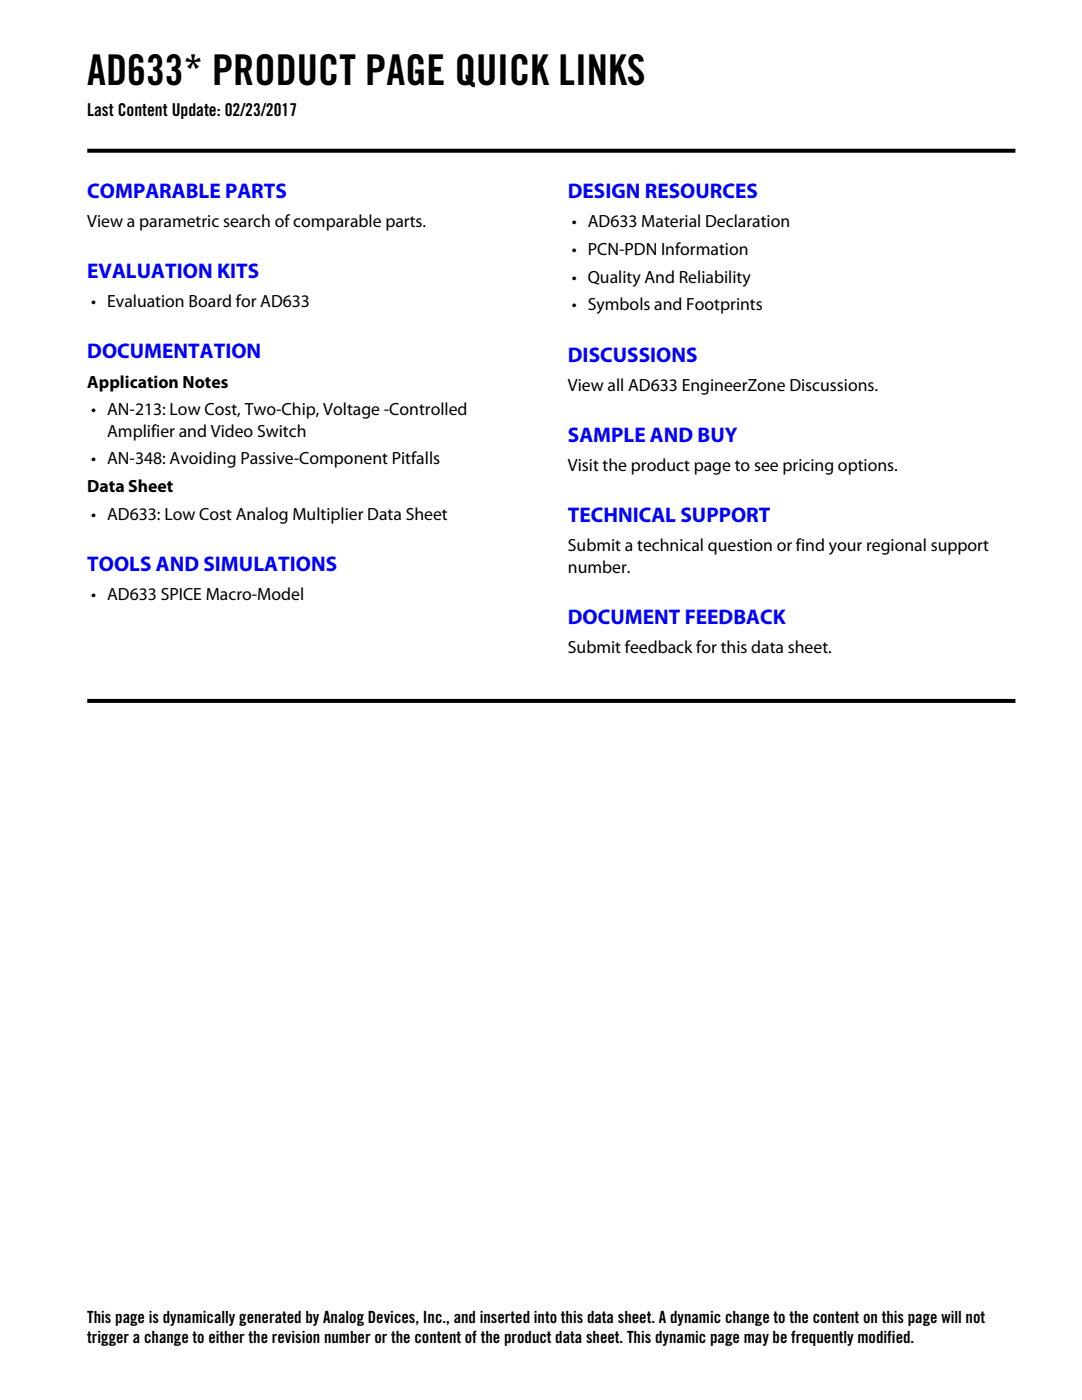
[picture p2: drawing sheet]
<svg xmlns="http://www.w3.org/2000/svg" width="216mm" height="279mm" viewBox="0 0 216 279" stroke-linecap="round" stroke-linejoin="round" font-family="sans-serif">
<defs><g id="words">
<text font-size="8.5" x="17.4" y="17">AD633* PRODUCT PAGE QUICK LINKS</text>
<g font-size="4.2" fill="#00f">
<text x="17.4" y="39.5">COMPARABLE PARTS</text>
<text x="113.3" y="39.5">DESIGN RESOURCES</text>
<text x="17.4" y="55.5">EVALUATION KITS</text>
<text x="17.4" y="71.5">DOCUMENTATION</text>
<text x="113.3" y="72.2">DISCUSSIONS</text>
<text x="113.3" y="88.2">SAMPLE AND BUY</text>
<text x="113.3" y="104.2">TECHNICAL SUPPORT</text>
<text x="17.4" y="114">TOOLS AND SIMULATIONS</text>
<text x="113.3" y="124.5">DOCUMENT FEEDBACK</text>
</g>
<g font-size="3.5">
<text x="17.4" y="23.1">Last Content Update: 02/23/2017</text>
<text x="17.4" y="45.3">View a parametric search of comparable parts.</text>
<text x="114.1" y="45.3">• AD633 Material Declaration</text>
<text x="114.1" y="50.8">• PCN-PDN Information</text>
<text x="114.1" y="56.4">• Quality And Reliability</text>
<text x="18.2" y="61.3">• Evaluation Board for AD633</text>
<text x="114.1" y="61.9">• Symbols and Footprints</text>
<text x="17.4" y="77.3">Application Notes</text>
<text x="113.3" y="78">View all AD633 EngineerZone Discussions.</text>
<text x="18.2" y="82.9">• AN-213: Low Cost, Two-Chip, Voltage -Controlled</text>
<text x="21.4" y="87.1">Amplifier and Video Switch</text>
<text x="18.2" y="92.7">• AN-348: Avoiding Passive-Component Pitfalls</text>
<text x="113.3" y="94">Visit the product page to see pricing options.</text>
<text x="17.4" y="98.2">Data Sheet</text>
<text x="18.2" y="103.8">• AD633: Low Cost Analog Multiplier Data Sheet</text>
<text x="113.3" y="110">Submit a technical question or find your regional support</text>
<text x="18.2" y="119.8">• AD633 SPICE Macro-Model</text>
<text x="113.3" y="114.3">number.</text>
<text x="113.3" y="130.3">Submit feedback for this data sheet.</text>
</g>
<g font-size="3.4">
<text x="17.4" y="264.1">This page is dynamically generated by Analog Devices, Inc., and inserted into this data sheet. A dynamic change to the content on this page will not</text>
<text x="17.4" y="268.1">trigger a change to either the revision number or the content of the product data sheet. This dynamic page may be frequently modified.</text>
</g>
</g></defs>
<g fill="#000">
<path d="M17.4 29.7h92.4l.4 .8h-92.8zM109.8 29.7h92.8v.8h-92.4z"/>
<path d="M17.4 139.5h92.4l.4 .8h-92.8zM109.8 139.5h92.8v.8h-92.4z"/>
</g>
<use href="#words"/>
</svg>
